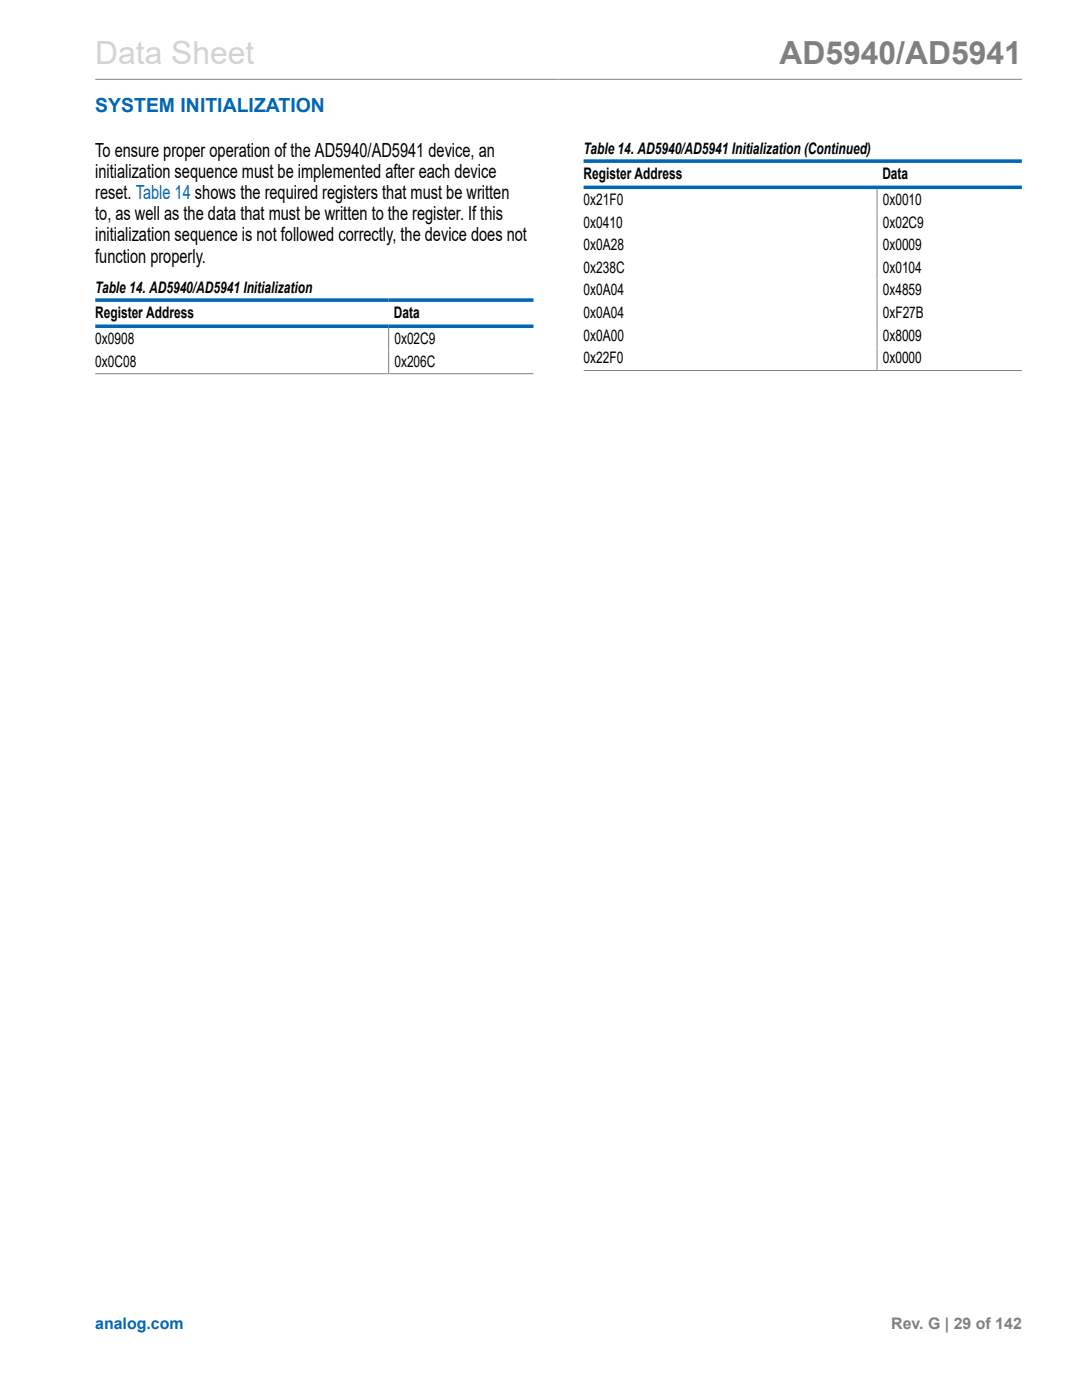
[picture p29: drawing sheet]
<svg xmlns="http://www.w3.org/2000/svg" width="216mm" height="279mm" viewBox="0 0 216 279" stroke-linecap="round" stroke-linejoin="round" font-family="sans-serif">
<defs><g id="words">
<text font-size="6.3" fill="#d3d3d3" x="19" y="12.7">Data Sheet</text>
<text font-size="6.3" fill="#808080" x="155.5" y="12.7">AD5940/AD5941</text>
<text font-size="3.9" fill="#0067b8" x="19" y="22.3">SYSTEM INITIALIZATION</text>
<g font-size="3.9">
<text x="19" y="31.2">To ensure proper operation of the AD5940/AD5941 device, an</text>
<text x="19" y="35.5">initialization sequence must be implemented after each device</text>
<text x="19" y="39.7">reset. Table 14 shows the required registers that must be written</text>
<text x="19" y="43.9">to, as well as the data that must be written to the register. If this</text>
<text x="19" y="48.2">initialization sequence is not followed correctly, the device does not</text>
<text x="19" y="52.4">function properly.</text>
</g>
<g font-size="3.2">
<text x="116.4" y="30.8">Table 14. AD5940/AD5941 Initialization (Continued)</text>
<text x="116.4" y="35.7">Register Address</text>
<text x="176.1" y="35.7">Data</text>
<text x="116.4" y="40.9">0x21F0</text>
<text x="176.1" y="40.9">0x0010</text>
<text x="116.4" y="45.4">0x0410</text>
<text x="176.1" y="45.4">0x02C9</text>
<text x="116.4" y="49.9">0x0A28</text>
<text x="176.1" y="49.9">0x0009</text>
<text x="19" y="58.5">Table 14. AD5940/AD5941 Initialization</text>
<text x="116.4" y="54.5">0x238C</text>
<text x="116.4" y="59">0x0A04</text>
<text x="176.1" y="54.5">0x0104</text>
<text x="176.1" y="59">0x4859</text>
<text x="19" y="63.4">Register Address</text>
<text x="78.6" y="63.4">Data</text>
<text x="116.4" y="63.5">0x0A04</text>
<text x="176.1" y="63.5">0xF27B</text>
<text x="19" y="68.6">0x0908</text>
<text x="78.7" y="68.6">0x02C9</text>
<text x="116.4" y="68">0x0A00</text>
<text x="176.1" y="68">0x8009</text>
<text x="19" y="73.2">0x0C08</text>
<text x="78.7" y="73.2">0x206C</text>
<text x="116.4" y="72.5">0x22F0</text>
<text x="176.1" y="72.5">0x0000</text>
</g>
<text font-size="3.2" fill="#0067b8" x="19" y="265.3">analog.com</text>
<text font-size="3.2" fill="#808080" x="177.8" y="265.3">Rev. G | 29 of 142</text>
</g></defs>
<path d="M19 15.8h184.9M175 37.7v36.2M19 74.6h87.5M77.6 65.5v9M116.4 73.9h87.5" fill="none" stroke="#808080" stroke-width=".2"/>
<path d="M116.4 32.2h87.5M116.4 37.4h87.5M19 59.9h87.5M19 65.1h87.5" fill="none" stroke="#0067b8" stroke-width=".71"/>
<use href="#words"/>
</svg>
